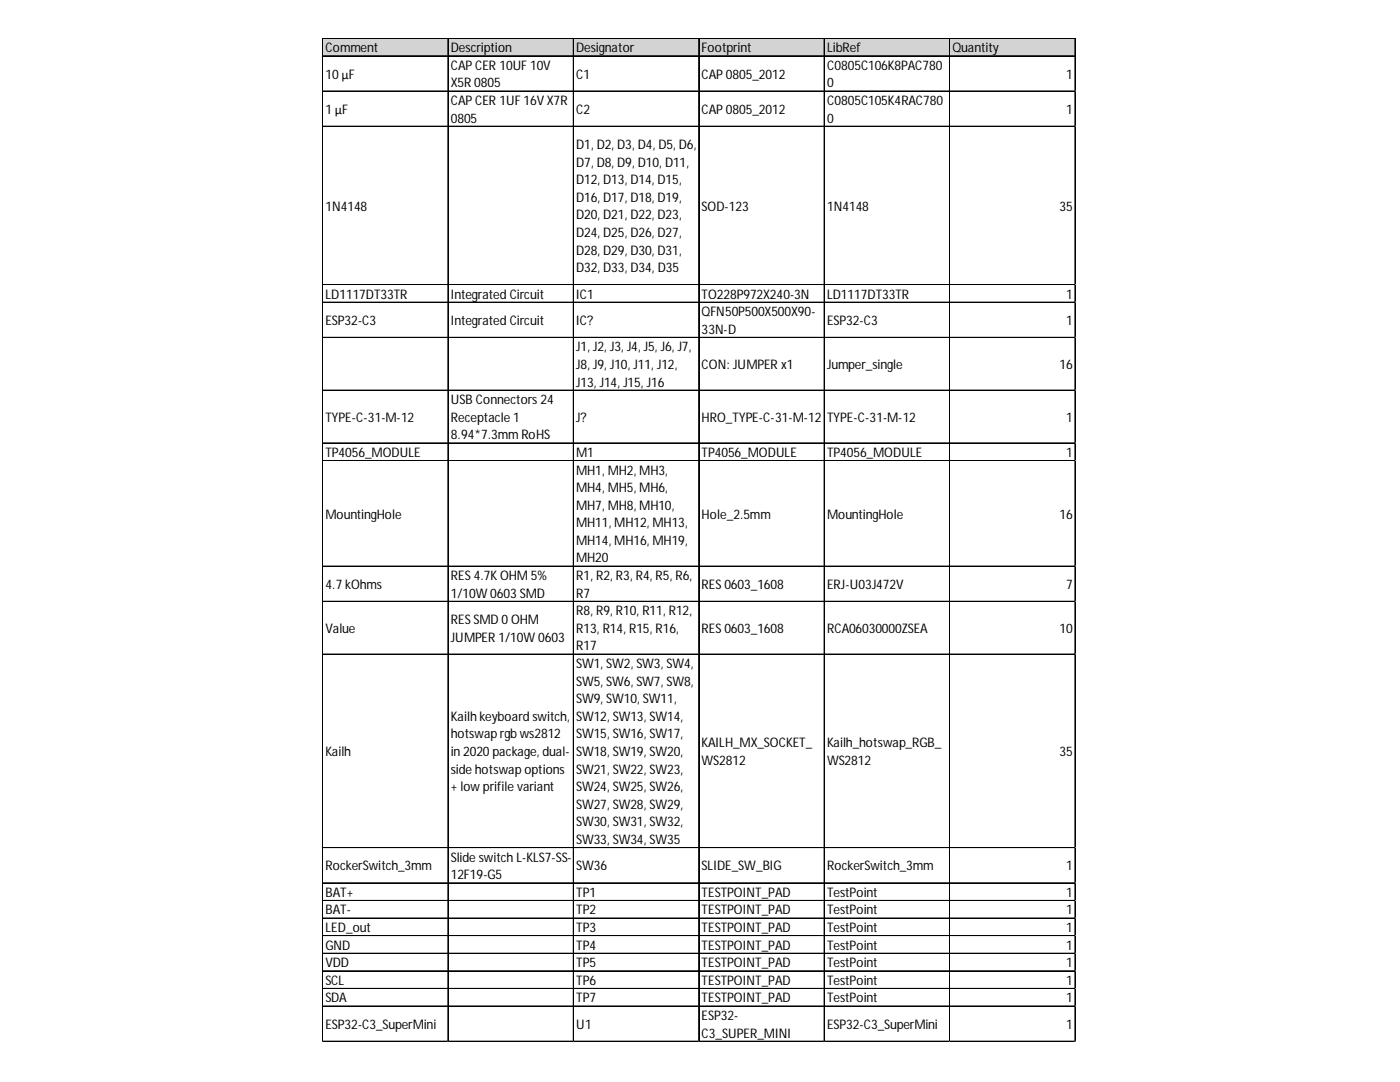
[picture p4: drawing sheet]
<svg xmlns="http://www.w3.org/2000/svg" width="279mm" height="216mm" viewBox="0 0 279 216" stroke-linecap="round" stroke-linejoin="round" font-family="sans-serif">
<defs><g id="words">
<g font-size="2.6">
<text x="64.9" y="10.4">Comment</text>
<text x="90" y="10.4">Description</text>
<text x="115" y="10.4">Designator</text>
<text x="140" y="10.4">Footprint</text>
<text x="165" y="10.4">LibRef</text>
<text x="190.1" y="10.4">Quantity</text>
<text x="64.9" y="15.7">10µF</text>
<text x="90" y="13.9">CAPCER 10UF 10V</text>
<text x="90" y="17.4">X5R0805</text>
<text x="115" y="15.7">C1</text>
<text x="140" y="15.7">CAP0805_2012</text>
<text x="165" y="13.9">C0805C106K8PAC780</text>
<text x="165" y="17.4">0</text>
<text x="212.8" y="15.7">1</text>
<text x="64.9" y="22.7">1 µF</text>
<text x="90" y="20.9">CAPCER 1UF 16V X7R</text>
<text x="115" y="22.7">C2</text>
<text x="140" y="22.7">CAP0805_2012</text>
<text x="165" y="20.9">C0805C105K4RAC780</text>
<text x="212.8" y="22.7">1</text>
<text x="90" y="24.5">0805</text>
<text x="115" y="29.7">D1, D2, D3, D4, D5, D6,</text>
<text x="165" y="24.5">0</text>
<text x="115" y="33.2">D7, D8, D9, D10, D11,</text>
<text x="115" y="36.7">D12, D13, D14, D15,</text>
<text x="115" y="40.3">D16, D17, D18, D19,</text>
<text x="64.9" y="42">1N4148</text>
<text x="115" y="43.8">D20, D21, D22, D23,</text>
<text x="115" y="47.3">D24, D25, D26, D27,</text>
<text x="140" y="42">SOD-123</text>
<text x="165" y="42">1N4148</text>
<text x="211.4" y="42">35</text>
<text x="115" y="50.8">D28, D29, D30, D31,</text>
<text x="64.9" y="59.6">LD1117DT33TR</text>
<text x="90" y="59.6">Integrated Circuit</text>
<text x="115" y="54.3">D32, D33, D34, D35</text>
<text x="115" y="59.6">IC1</text>
<text x="140" y="59.6">TO228P972X240-3N</text>
<text x="165" y="59.6">LD1117DT33TR</text>
<text x="212.8" y="59.6">1</text>
<text x="64.9" y="64.8">ESP32-C3</text>
<text x="90" y="64.8">Integrated Circuit</text>
<text x="115" y="64.8">IC?</text>
<text x="140" y="63.1">QFN50P500X500X90-</text>
<text x="165" y="64.8">ESP32-C3</text>
<text x="212.8" y="64.8">1</text>
<text x="115" y="70.1">J1, J2, J3, J4, J5, J6, J7,</text>
<text x="140" y="66.6">33N-D</text>
<text x="115" y="73.6">J8, J9, J10, J11, J12,</text>
<text x="115" y="77.1">J13, J14, J15, J16</text>
<text x="140" y="73.6">CON: JUMPER x1</text>
<text x="165" y="73.6">Jumper_single</text>
<text x="211.4" y="73.6">16</text>
<text x="90" y="80.6">USB Connectors 24</text>
<text x="64.9" y="84.1">TYPE-C-31-M-12</text>
<text x="90" y="84.1">Receptacle 1</text>
<text x="90" y="87.7">8.94*7.3mm RoHS</text>
<text x="115" y="84.1">J?</text>
<text x="140" y="84.1">HRO_TYPE-C-31-M-12</text>
<text x="165" y="84.1">TYPE-C-31-M-12</text>
<text x="212.8" y="84.1">1</text>
<text x="64.9" y="91.2">TP4056_MODULE</text>
<text x="115" y="91.2">M1</text>
<text x="115" y="94.7">MH1, MH2, MH3,</text>
<text x="140" y="91.2">TP4056_MODULE</text>
<text x="165" y="91.2">TP4056_MODULE</text>
<text x="212.8" y="91.2">1</text>
<text x="115" y="98.2">MH4, MH5, MH6,</text>
<text x="115" y="101.7">MH7, MH8, MH10,</text>
<text x="64.9" y="103.5">MountingHole</text>
<text x="115" y="105.2">MH11, MH12, MH13,</text>
<text x="140" y="103.5">Hole_2.5mm</text>
<text x="165" y="103.5">MountingHole</text>
<text x="211.4" y="103.5">16</text>
<text x="115" y="108.7">MH14, MH16, MH19,</text>
<text x="115" y="112.2">MH20</text>
<text x="64.9" y="117.5">4.7 kOhms</text>
<text x="90" y="115.8">RES4.7KOHM 5%</text>
<text x="90" y="119.3">1/10W 0603 SMD</text>
<text x="115" y="115.8">R1, R2, R3, R4, R5, R6,</text>
<text x="115" y="119.3">R7</text>
<text x="140" y="117.5">RES0603_1608</text>
<text x="165" y="117.5">ERJ-U03J472V</text>
<text x="212.8" y="117.5">7</text>
<text x="90" y="124.5">RESSMD 0 OHM</text>
<text x="115" y="122.8">R8, R9, R10, R11, R12,</text>
<text x="64.9" y="126.3">Value</text>
<text x="90" y="128">JUMPER 1/10W 0603</text>
<text x="115" y="126.3">R13, R14, R15, R16,</text>
<text x="115" y="129.8">R17</text>
<text x="140" y="126.3">RES0603_1608</text>
<text x="165" y="126.3">RCA06030000ZSEA</text>
<text x="211.4" y="126.3">10</text>
<text x="115" y="133.3">SW1, SW2, SW3, SW4,</text>
<text x="115" y="136.8">SW5, SW6, SW7, SW8,</text>
<text x="90" y="143.8">Kailh keyboard switch,</text>
<text x="115" y="140.3">SW9, SW10, SW11,</text>
<text x="115" y="143.8">SW12, SW13, SW14,</text>
<text x="90" y="147.4">hotswap rgb ws2812</text>
<text x="115" y="147.4">SW15, SW16, SW17,</text>
<text x="140" y="149.1">KAILH_MX_SOCKET_</text>
<text x="165" y="149.1">Kailh_hotswap_RGB_</text>
<text x="64.9" y="150.9">Kailh</text>
<text x="90" y="150.9">in 2020 package, dual-</text>
<text x="90" y="154.4">side hotswap options</text>
<text x="115" y="150.9">SW18, SW19, SW20,</text>
<text x="115" y="154.4">SW21, SW22, SW23,</text>
<text x="140" y="152.6">WS2812</text>
<text x="165" y="152.6">WS2812</text>
<text x="211.4" y="150.9">35</text>
<text x="90" y="157.9">+ low prifile variant</text>
<text x="115" y="157.9">SW24, SW25, SW26,</text>
<text x="115" y="161.4">SW27, SW28, SW29,</text>
<text x="115" y="164.9">SW30, SW31, SW32,</text>
<text x="64.9" y="173.7">RockerSwitch_3mm</text>
<text x="90" y="171.9">Slide switch L-KLS7-SS-</text>
<text x="115" y="168.4">SW33, SW34, SW35</text>
<text x="115" y="173.7">SW36</text>
<text x="140" y="173.7">SLIDE_SW_BIG</text>
<text x="165" y="173.7">RockerSwitch_3mm</text>
<text x="212.8" y="173.7">1</text>
<text x="64.9" y="179">BAT+</text>
<text x="90" y="175.4">12F19-G5</text>
<text x="115" y="179">TP1</text>
<text x="140" y="179">TESTPOINT_PAD</text>
<text x="165" y="179">TestPoint</text>
<text x="212.8" y="179">1</text>
<text x="64.9" y="182.5">BAT-</text>
<text x="64.9" y="186">LED_out</text>
<text x="115" y="182.5">TP2</text>
<text x="115" y="186">TP3</text>
<text x="140" y="182.5">TESTPOINT_PAD</text>
<text x="140" y="186">TESTPOINT_PAD</text>
<text x="165" y="182.5">TestPoint</text>
<text x="165" y="186">TestPoint</text>
<text x="212.8" y="182.5">1</text>
<text x="212.8" y="186">1</text>
<text x="64.9" y="189.5">GND</text>
<text x="115" y="189.5">TP4</text>
<text x="140" y="189.5">TESTPOINT_PAD</text>
<text x="165" y="189.5">TestPoint</text>
<text x="212.8" y="189.5">1</text>
<text x="64.9" y="193">VDD</text>
<text x="64.9" y="196.5">SCL</text>
<text x="115" y="193">TP5</text>
<text x="115" y="196.5">TP6</text>
<text x="140" y="193">TESTPOINT_PAD</text>
<text x="140" y="196.5">TESTPOINT_PAD</text>
<text x="165" y="193">TestPoint</text>
<text x="165" y="196.5">TestPoint</text>
<text x="212.8" y="193">1</text>
<text x="212.8" y="196.5">1</text>
<text x="64.9" y="200">SDA</text>
<text x="115" y="200">TP7</text>
<text x="140" y="200">TESTPOINT_PAD</text>
<text x="140" y="203.5">ESP32-</text>
<text x="165" y="200">TestPoint</text>
<text x="212.8" y="200">1</text>
<text x="64.9" y="205.3">ESP32-C3_SuperMini</text>
<text x="115" y="205.3">U1</text>
<text x="140" y="207">C3_SUPER_MINI</text>
<text x="165" y="205.3">ESP32-C3_SuperMini</text>
<text x="212.8" y="205.3">1</text>
</g>
</g></defs>
<path d="M64.4 7.7h150.3v3.6h-150.3z" fill="#d3d3d3"/>
<g fill="none" stroke="#000" stroke-width=".2">
<path d="M64.4 7.6v200.3M64.5 7.6h150.2M64.5 7.7h150.2M64.5 11.1h150.2M64.5 11.2h150.2M64.5 18.1h150.2M64.5 18.2h150.2M89.4 7.8v200.1M89.5 7.8v200.1M114.4 7.8v200.1M114.5 7.8v200.1M139.4 7.8v200.1"/>
<path d="M139.5 7.8v200.1M164.5 7.8v200.1M189.5 7.8v200.1M189.6 7.8v200.1M214.5 7.8v200.1M214.6 7.8v200.1M64.5 25.2h150.2M64.5 56.8h150.2M64.5 60.3h150.2M64.5 60.4h150.2M64.5 67.3h150.2M64.5 67.4h150.2"/>
<path d="M64.5 77.8h150.2M64.5 77.9h150.2M64.5 88.4h150.2M64.5 91.9h150.2M64.5 92h150.2M64.5 113h150.2M64.5 120h150.2M64.5 130.5h150.2M64.5 130.6h150.2M64.5 169.1h150.2M64.5 169.2h150.2M64.5 176.2h150.2"/>
<path d="M64.5 179.7h150.2M64.5 183.2h150.2M64.5 186.7h150.2M64.5 186.8h150.2M64.5 190.2h150.2M64.5 190.3h150.2M64.5 193.7h150.2M64.5 193.8h150.2M64.5 197.2h150.2M64.5 197.3h150.2M64.5 200.7h150.2M64.5 200.8h150.2"/>
<path d="M64.5 207.8h150.2"/>
</g>
<path d="M64.4 207.9h.1" fill="none" stroke="#d4d4d4" stroke-width=".2"/>
<path d="M64.4 207.9h.1z" fill="#d4d4d4"/>
<path d="M89.4 207.9h.1" fill="none" stroke="#d4d4d4" stroke-width=".2"/>
<path d="M89.4 207.9h.1z" fill="#d4d4d4"/>
<path d="M114.4 207.9h.1" fill="none" stroke="#d4d4d4" stroke-width=".2"/>
<path d="M114.4 207.9h.2z" fill="#d4d4d4"/>
<path d="M139.4 207.9h.1" fill="none" stroke="#d4d4d4" stroke-width=".2"/>
<path d="M139.4 207.9h.2z" fill="#d4d4d4"/>
<path d="M164.5 207.9h.1" fill="none" stroke="#d4d4d4" stroke-width=".2"/>
<path d="M164.5 207.9h.1z" fill="#d4d4d4"/>
<path d="M189.5 207.9h.1" fill="none" stroke="#d4d4d4" stroke-width=".2"/>
<path d="M189.5 207.9h.1z" fill="#d4d4d4"/>
<path d="M214.5 207.9h.1" fill="none" stroke="#d4d4d4" stroke-width=".2"/>
<path d="M214.5 207.9h.2z" fill="#d4d4d4"/>
<path d="M214.7 18.1h.1" fill="none" stroke="#d4d4d4" stroke-width=".2"/>
<path d="M214.7 18.1v.2z" fill="#d4d4d4"/>
<path d="M214.7 25.2h.1" fill="none" stroke="#d4d4d4" stroke-width=".2"/>
<path d="M214.7 25.2v.1z" fill="#d4d4d4"/>
<path d="M214.7 56.8h.1" fill="none" stroke="#d4d4d4" stroke-width=".2"/>
<path d="M214.7 56.8v.1z" fill="#d4d4d4"/>
<path d="M214.7 60.3h.1" fill="none" stroke="#d4d4d4" stroke-width=".2"/>
<path d="M214.7 60.3v.1z" fill="#d4d4d4"/>
<path d="M214.7 67.3h.1" fill="none" stroke="#d4d4d4" stroke-width=".2"/>
<path d="M214.7 67.3v.2z" fill="#d4d4d4"/>
<path d="M214.7 77.8h.1" fill="none" stroke="#d4d4d4" stroke-width=".2"/>
<path d="M214.7 77.8v.2z" fill="#d4d4d4"/>
<path d="M214.7 88.4h.1" fill="none" stroke="#d4d4d4" stroke-width=".2"/>
<path d="M214.7 88.4v.1z" fill="#d4d4d4"/>
<path d="M214.7 91.9h.1" fill="none" stroke="#d4d4d4" stroke-width=".2"/>
<path d="M214.7 91.9v.1z" fill="#d4d4d4"/>
<path d="M214.7 113h.1" fill="none" stroke="#d4d4d4" stroke-width=".2"/>
<path d="M214.7 113v.1z" fill="#d4d4d4"/>
<path d="M214.7 120h.1" fill="none" stroke="#d4d4d4" stroke-width=".2"/>
<path d="M214.7 120v.1z" fill="#d4d4d4"/>
<path d="M214.7 130.5h.1" fill="none" stroke="#d4d4d4" stroke-width=".2"/>
<path d="M214.7 130.5v.2z" fill="#d4d4d4"/>
<path d="M214.7 169.1h.1" fill="none" stroke="#d4d4d4" stroke-width=".2"/>
<path d="M214.7 169.1v.2z" fill="#d4d4d4"/>
<path d="M214.7 176.2h.1" fill="none" stroke="#d4d4d4" stroke-width=".2"/>
<path d="M214.7 176.2v.1z" fill="#d4d4d4"/>
<path d="M214.7 179.7h.1" fill="none" stroke="#d4d4d4" stroke-width=".2"/>
<path d="M214.7 179.7v.1z" fill="#d4d4d4"/>
<path d="M214.7 183.2h.1" fill="none" stroke="#d4d4d4" stroke-width=".2"/>
<path d="M214.7 183.2v.1z" fill="#d4d4d4"/>
<path d="M214.7 186.7h.1" fill="none" stroke="#d4d4d4" stroke-width=".2"/>
<path d="M214.7 186.7v.1z" fill="#d4d4d4"/>
<path d="M214.7 190.2h.1" fill="none" stroke="#d4d4d4" stroke-width=".2"/>
<path d="M214.7 190.2v.1z" fill="#d4d4d4"/>
<path d="M214.7 193.7h.1" fill="none" stroke="#d4d4d4" stroke-width=".2"/>
<path d="M214.7 193.7v.2z" fill="#d4d4d4"/>
<path d="M214.7 197.2h.1" fill="none" stroke="#d4d4d4" stroke-width=".2"/>
<path d="M214.7 197.2v.2z" fill="#d4d4d4"/>
<path d="M214.7 200.7h.1" fill="none" stroke="#d4d4d4" stroke-width=".2"/>
<path d="M214.7 200.7v.2z" fill="#d4d4d4"/>
<path d="M214.7 207.8h.1" fill="none" stroke="#d4d4d4" stroke-width=".2"/>
<path d="M214.7 207.8v.1z" fill="#d4d4d4"/>
<use href="#words"/>
</svg>
